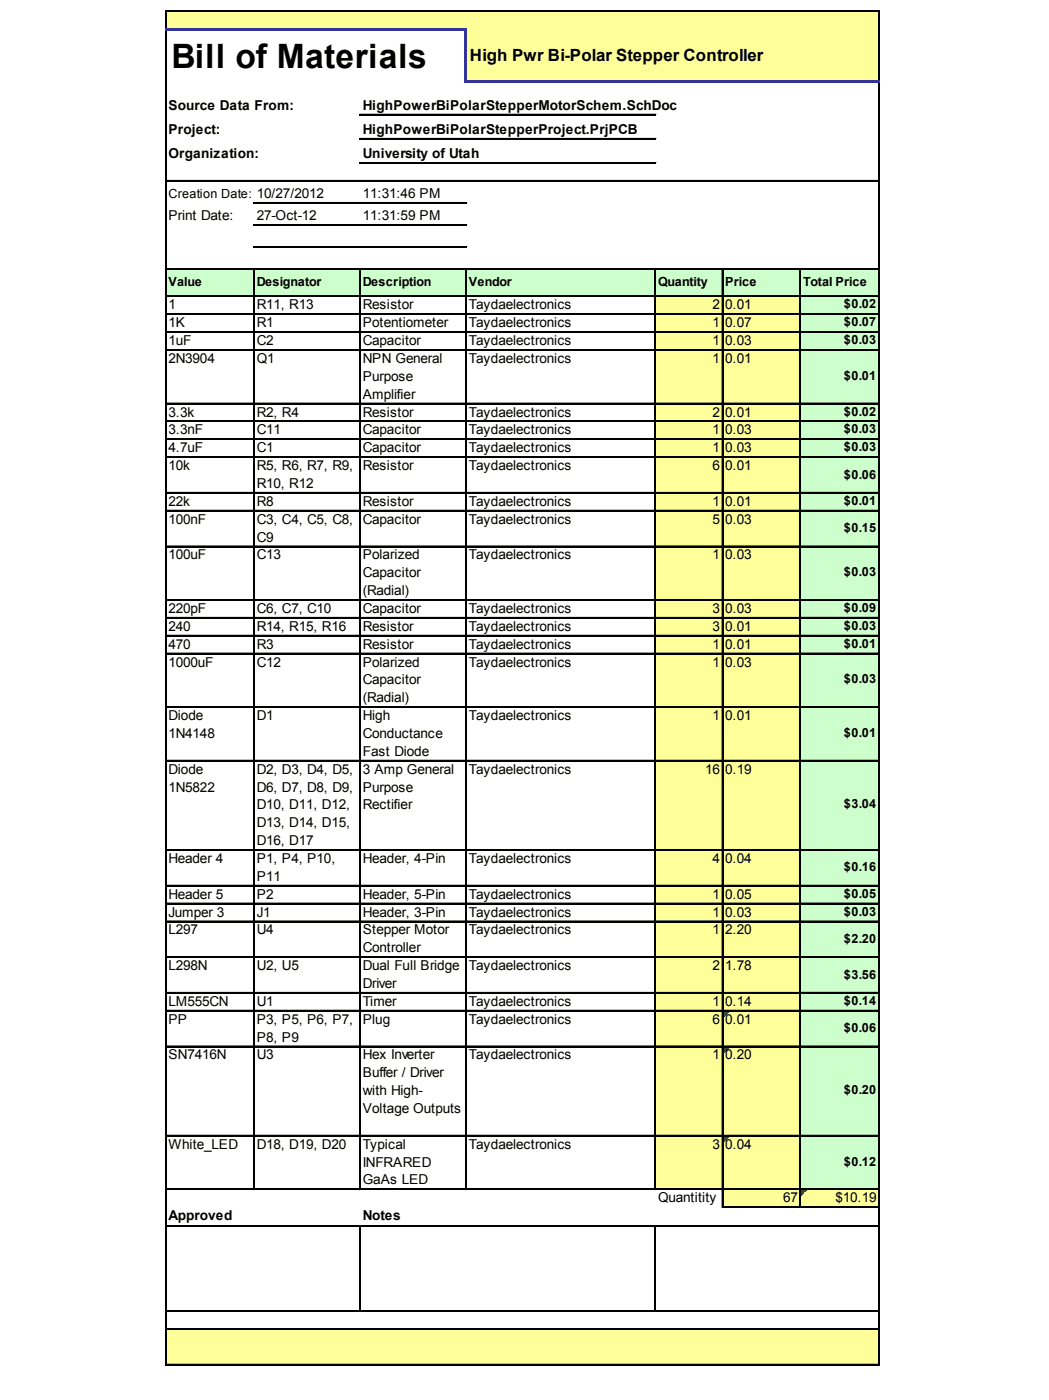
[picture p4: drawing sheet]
<svg xmlns="http://www.w3.org/2000/svg" width="203mm" height="271mm" viewBox="0 0 203 271" stroke-linecap="round" stroke-linejoin="round" font-family="sans-serif">
<defs><g id="words">
<text font-size="6.5" x="33.2" y="13.2">Bill of Materials</text>
<text font-size="3.3" x="90.9" y="11.8">High Pwr Bi-Polar Stepper Controller</text>
<g font-size="2.6">
<text x="32.6" y="21.2">Source Data From:</text>
<text x="70.2" y="21.2">HighPowerBiPolarStepperMotorSchem.SchDoc</text>
<text x="32.6" y="25.9">Project:</text>
<text x="70.2" y="25.9">HighPowerBiPolarStepperProject.PrjPCB</text>
<text x="32.6" y="30.6">Organization:</text>
<text x="70.2" y="30.6">University of Utah</text>
<text x="70.2" y="38.3">11:31:46 PM</text>
<text x="32.6" y="42.6">Print Date:</text>
<text x="49.6" y="42.6">27-Oct-12</text>
<text x="70.2" y="42.6">11:31:59 PM</text>
<text x="32.6" y="59.9">1</text>
<text x="49.6" y="59.9">R11, R13</text>
<text x="70.2" y="59.9">Resistor</text>
<text x="90.7" y="59.9">Taydaelectronics</text>
<text x="137.8" y="59.9">2</text>
<text x="140.2" y="59.9">0.01</text>
<text x="32.6" y="63.3">1K</text>
<text x="49.6" y="63.3">R1</text>
<text x="70.2" y="63.3">Potentiometer</text>
<text x="90.7" y="63.3">Taydaelectronics</text>
<text x="137.8" y="63.3">1</text>
<text x="140.2" y="63.3">0.07</text>
<text x="32.6" y="66.8">1uF</text>
<text x="32.6" y="70.2">2N3904</text>
<text x="49.6" y="66.8">C2</text>
<text x="49.6" y="70.2">Q1</text>
<text x="70.2" y="66.8">Capacitor</text>
<text x="70.2" y="70.2">NPN General</text>
<text x="90.7" y="66.8">Taydaelectronics</text>
<text x="90.7" y="70.2">Taydaelectronics</text>
<text x="137.8" y="66.8">1</text>
<text x="137.8" y="70.2">1</text>
<text x="140.2" y="66.8">0.03</text>
<text x="140.2" y="70.2">0.01</text>
<text x="70.2" y="73.7">Purpose</text>
<text x="70.2" y="77.2">Amplifier</text>
<text x="32.6" y="80.6">3.3k</text>
<text x="49.6" y="80.6">R2, R4</text>
<text x="70.2" y="80.6">Resistor</text>
<text x="90.7" y="80.6">Taydaelectronics</text>
<text x="137.8" y="80.6">2</text>
<text x="140.2" y="80.6">0.01</text>
<text x="32.6" y="84.1">3.3nF</text>
<text x="32.6" y="87.5">4.7uF</text>
<text x="49.6" y="84.1">C11</text>
<text x="49.6" y="87.5">C1</text>
<text x="70.2" y="84.1">Capacitor</text>
<text x="70.2" y="87.5">Capacitor</text>
<text x="90.7" y="84.1">Taydaelectronics</text>
<text x="90.7" y="87.5">Taydaelectronics</text>
<text x="137.8" y="84.1">1</text>
<text x="137.8" y="87.5">1</text>
<text x="140.2" y="84.1">0.03</text>
<text x="140.2" y="87.5">0.03</text>
<text x="32.6" y="91">10k</text>
<text x="49.6" y="91">R5, R6, R7, R9,</text>
<text x="49.6" y="94.4">R10, R12</text>
<text x="70.2" y="91">Resistor</text>
<text x="90.7" y="91">Taydaelectronics</text>
<text x="137.8" y="91">6</text>
<text x="140.2" y="91">0.01</text>
<text x="32.6" y="97.9">22k</text>
<text x="32.6" y="101.3">100nF</text>
<text x="49.6" y="97.9">R8</text>
<text x="49.6" y="101.3">C3, C4, C5, C8,</text>
<text x="70.2" y="97.9">Resistor</text>
<text x="70.2" y="101.3">Capacitor</text>
<text x="90.7" y="97.9">Taydaelectronics</text>
<text x="90.7" y="101.3">Taydaelectronics</text>
<text x="137.8" y="97.9">1</text>
<text x="137.8" y="101.3">5</text>
<text x="140.2" y="97.9">0.01</text>
<text x="140.2" y="101.3">0.03</text>
<text x="49.6" y="104.8">C9</text>
<text x="32.6" y="108.3">100uF</text>
<text x="49.6" y="108.3">C13</text>
<text x="70.2" y="108.3">Polarized</text>
<text x="70.2" y="111.7">Capacitor</text>
<text x="90.7" y="108.3">Taydaelectronics</text>
<text x="137.8" y="108.3">1</text>
<text x="140.2" y="108.3">0.03</text>
<text x="32.6" y="118.6">220pF</text>
<text x="49.6" y="118.6">C6, C7, C10</text>
<text x="70.2" y="115.2">(Radial)</text>
<text x="70.2" y="118.6">Capacitor</text>
<text x="90.7" y="118.6">Taydaelectronics</text>
<text x="137.8" y="118.6">3</text>
<text x="140.2" y="118.6">0.03</text>
<text x="32.6" y="122.1">240</text>
<text x="32.6" y="125.5">470</text>
<text x="49.6" y="122.1">R14, R15, R16</text>
<text x="49.6" y="125.5">R3</text>
<text x="70.2" y="122.1">Resistor</text>
<text x="70.2" y="125.5">Resistor</text>
<text x="90.7" y="122.1">Taydaelectronics</text>
<text x="90.7" y="125.5">Taydaelectronics</text>
<text x="137.8" y="122.1">3</text>
<text x="137.8" y="125.5">1</text>
<text x="140.2" y="122.1">0.01</text>
<text x="140.2" y="125.5">0.01</text>
<text x="32.6" y="129">1000uF</text>
<text x="49.6" y="129">C12</text>
<text x="70.2" y="129">Polarized</text>
<text x="90.7" y="129">Taydaelectronics</text>
<text x="137.8" y="129">1</text>
<text x="140.2" y="129">0.03</text>
<text x="70.2" y="132.4">Capacitor</text>
<text x="70.2" y="135.9">(Radial)</text>
<text x="32.6" y="139.4">Diode</text>
<text x="32.6" y="142.8">1N4148</text>
<text x="49.6" y="139.4">D1</text>
<text x="70.2" y="139.4">High</text>
<text x="70.2" y="142.8">Conductance</text>
<text x="90.7" y="139.4">Taydaelectronics</text>
<text x="137.8" y="139.4">1</text>
<text x="140.2" y="139.4">0.01</text>
<text x="32.6" y="149.7">Diode</text>
<text x="49.6" y="149.7">D2, D3, D4, D5,</text>
<text x="70.2" y="146.3">Fast Diode</text>
<text x="70.2" y="149.7">3 Amp General</text>
<text x="90.7" y="149.7">Taydaelectronics</text>
<text x="136.4" y="149.7">16</text>
<text x="140.2" y="149.7">0.19</text>
<text x="32.6" y="153.2">1N5822</text>
<text x="49.6" y="153.2">D6, D7, D8, D9,</text>
<text x="70.2" y="153.2">Purpose</text>
<text x="49.6" y="156.6">D10, D11, D12,</text>
<text x="49.6" y="160.1">D13, D14, D15,</text>
<text x="70.2" y="156.6">Rectifier</text>
<text x="32.6" y="167">Header 4</text>
<text x="49.6" y="163.5">D16, D17</text>
<text x="49.6" y="167">P1, P4, P10,</text>
<text x="70.2" y="167">Header, 4-Pin</text>
<text x="90.7" y="167">Taydaelectronics</text>
<text x="137.8" y="167">4</text>
<text x="140.2" y="167">0.04</text>
<text x="32.6" y="173.9">Header 5</text>
<text x="49.6" y="170.5">P11</text>
<text x="49.6" y="173.9">P2</text>
<text x="70.2" y="173.9">Header, 5-Pin</text>
<text x="90.7" y="173.9">Taydaelectronics</text>
<text x="137.8" y="173.9">1</text>
<text x="140.2" y="173.9">0.05</text>
<text x="32.6" y="177.4">Jumper 3</text>
<text x="49.6" y="177.4">J1</text>
<text x="70.2" y="177.4">Header, 3-Pin</text>
<text x="90.7" y="177.4">Taydaelectronics</text>
<text x="137.8" y="177.4">1</text>
<text x="140.2" y="177.4">0.03</text>
<text x="32.6" y="180.8">L297</text>
<text x="49.6" y="180.8">U4</text>
<text x="70.2" y="180.8">Stepper Motor</text>
<text x="70.2" y="184.3">Controller</text>
<text x="90.7" y="180.8">Taydaelectronics</text>
<text x="137.8" y="180.8">1</text>
<text x="140.2" y="180.8">2.20</text>
<text x="32.6" y="187.7">L298N</text>
<text x="49.6" y="187.7">U2, U5</text>
<text x="70.2" y="187.7">Dual Full Bridge</text>
<text x="70.2" y="191.2">Driver</text>
<text x="90.7" y="187.7">Taydaelectronics</text>
<text x="137.8" y="187.7">2</text>
<text x="140.2" y="187.7">1.78</text>
<text x="32.6" y="194.6">LM555CN</text>
<text x="49.6" y="194.6">U1</text>
<text x="70.2" y="194.6">Timer</text>
<text x="90.7" y="194.6">Taydaelectronics</text>
<text x="137.8" y="194.6">1</text>
<text x="140.2" y="194.6">0.14</text>
<text x="32.6" y="198.1">PP</text>
<text x="49.6" y="198.1">P3, P5, P6, P7,</text>
<text x="49.6" y="201.6">P8, P9</text>
<text x="70.2" y="198.1">Plug</text>
<text x="90.7" y="198.1">Taydaelectronics</text>
<text x="137.8" y="198.1">6</text>
<text x="140.2" y="198.1">0.01</text>
<text x="32.6" y="205">SN7416N</text>
<text x="49.6" y="205">U3</text>
<text x="70.2" y="205">Hex Inverter</text>
<text x="70.2" y="208.5">Buffer / Driver</text>
<text x="90.7" y="205">Taydaelectronics</text>
<text x="137.8" y="205">1</text>
<text x="140.2" y="205">0.20</text>
<text x="70.2" y="211.9">with High-</text>
<text x="70.2" y="215.4">Voltage Outputs</text>
<text x="32.6" y="222.3">White_LED</text>
<text x="49.6" y="222.3">D18, D19, D20</text>
<text x="70.2" y="222.3">Typical</text>
<text x="70.2" y="225.8">INFRARED</text>
<text x="90.7" y="222.3">Taydaelectronics</text>
<text x="137.8" y="222.3">3</text>
<text x="140.2" y="222.3">0.04</text>
<text x="70.2" y="229.2">GaAs LED</text>
<text x="127.2" y="232.7">Quantitity</text>
<text x="151.4" y="232.7">67</text>
<text x="161.6" y="232.7">$10.19</text>
<text x="32.6" y="236.1">Approved</text>
<text x="70.2" y="236.1">Notes</text>
</g>
<g font-size="2.4">
<text x="32.6" y="38.3">Creation Date: 10/27/2012</text>
<text x="32.6" y="55.4">Value</text>
<text x="49.6" y="55.4">Designator</text>
<text x="70.2" y="55.4">Description</text>
<text x="90.7" y="55.4">Vendor</text>
<text x="127.2" y="55.4">Quantity</text>
<text x="140.2" y="55.4">Price</text>
<text x="155.3" y="55.4">Total Price</text>
<text x="163.2" y="59.7">$0.02</text>
<text x="163.2" y="63.1">$0.07</text>
<text x="163.2" y="66.6">$0.03</text>
<text x="163.2" y="73.5">$0.01</text>
<text x="163.2" y="80.4">$0.02</text>
<text x="163.2" y="83.9">$0.03</text>
<text x="163.2" y="87.3">$0.03</text>
<text x="163.2" y="92.6">$0.06</text>
<text x="163.2" y="97.7">$0.01</text>
<text x="163.2" y="103">$0.15</text>
<text x="163.2" y="111.5">$0.03</text>
<text x="163.2" y="118.4">$0.09</text>
<text x="163.2" y="121.9">$0.03</text>
<text x="163.2" y="125.3">$0.01</text>
<text x="163.2" y="132.3">$0.03</text>
<text x="163.2" y="142.6">$0.01</text>
<text x="163.2" y="156.5">$3.04</text>
<text x="163.2" y="168.6">$0.16</text>
<text x="163.2" y="173.7">$0.05</text>
<text x="163.2" y="177.2">$0.03</text>
<text x="163.2" y="182.5">$2.20</text>
<text x="163.2" y="189.4">$3.56</text>
<text x="163.2" y="194.5">$0.14</text>
<text x="163.2" y="199.8">$0.06</text>
<text x="163.2" y="211.7">$0.20</text>
<text x="163.2" y="225.6">$0.12</text>
</g>
</g></defs>
<g fill="#ff9">
<path d="M32.1 2.1h138v3.7h-138z"/>
<path d="M90.1 5.6h80v10.4h-80z"/>
</g>
<path d="M32.1 52h138v5.5h-138z" fill="#cfc"/>
<path d="M126.6 57.3h28.3v3.6h-28.3z" fill="#ff9"/>
<path d="M154.7 57.3h15.4v3.6h-15.4z" fill="#cfc"/>
<path d="M126.6 60.7h28.3v3.7h-28.3z" fill="#ff9"/>
<path d="M154.7 60.7h15.4v3.7h-15.4z" fill="#cfc"/>
<path d="M126.6 64.2h28.3v3.6h-28.3z" fill="#ff9"/>
<path d="M154.7 64.2h15.4v3.6h-15.4z" fill="#cfc"/>
<path d="M126.6 67.6h28.3v10.6h-28.3z" fill="#ff9"/>
<path d="M154.7 67.6h15.4v10.6h-15.4z" fill="#cfc"/>
<path d="M126.6 78h28.3v3.7h-28.3z" fill="#ff9"/>
<path d="M154.7 78h15.4v3.7h-15.4z" fill="#cfc"/>
<path d="M126.6 81.5h28.3v3.6h-28.3z" fill="#ff9"/>
<path d="M154.7 81.5h15.4v3.6h-15.4z" fill="#cfc"/>
<path d="M126.6 84.9h28.3v3.7h-28.3z" fill="#ff9"/>
<path d="M154.7 84.9h15.4v3.7h-15.4z" fill="#cfc"/>
<path d="M126.6 88.4h28.3v7.1h-28.3z" fill="#ff9"/>
<path d="M154.7 88.4h15.4v7.1h-15.4z" fill="#cfc"/>
<path d="M126.6 95.3h28.3v3.7h-28.3z" fill="#ff9"/>
<path d="M154.7 95.3h15.4v3.7h-15.4z" fill="#cfc"/>
<path d="M126.6 98.7h28.3v7.2h-28.3z" fill="#ff9"/>
<path d="M154.7 98.7h15.4v7.2h-15.4z" fill="#cfc"/>
<path d="M126.6 105.7h28.3v10.5h-28.3z" fill="#ff9"/>
<path d="M154.7 105.7h15.4v10.5h-15.4z" fill="#cfc"/>
<path d="M126.6 116h28.3v3.7h-28.3z" fill="#ff9"/>
<path d="M154.7 116h15.4v3.7h-15.4z" fill="#cfc"/>
<path d="M126.6 119.5h28.3v3.6h-28.3z" fill="#ff9"/>
<path d="M154.7 119.5h15.4v3.6h-15.4z" fill="#cfc"/>
<path d="M126.6 122.9h28.3v3.7h-28.3z" fill="#ff9"/>
<path d="M154.7 122.9h15.4v3.7h-15.4z" fill="#cfc"/>
<path d="M126.6 126.4h28.3v10.6h-28.3z" fill="#ff9"/>
<path d="M154.7 126.4h15.4v10.6h-15.4z" fill="#cfc"/>
<path d="M126.6 136.8h28.3v10.5h-28.3z" fill="#ff9"/>
<path d="M154.7 136.8h15.4v10.5h-15.4z" fill="#cfc"/>
<path d="M126.6 147.1h28.3v55.5h-28.3z" fill="#ff9"/>
<path d="M154.7 147.1h15.4v55.5h-15.4z" fill="#cfc"/>
<path d="M139.8 195.7h1.1" fill="none" stroke="#008000" stroke-width=".2"/>
<path d="M139.8 195.7h1.1v.2h-1.1z" fill="#008000"/>
<path d="M139.8 195.9h.9" fill="none" stroke="#008000" stroke-width=".2"/>
<path d="M139.8 195.9h.9v.2h-.9z" fill="#008000"/>
<path d="M139.8 196.1h.6" fill="none" stroke="#008000" stroke-width=".2"/>
<path d="M139.8 196.1h.6v.2h-.6z" fill="#008000"/>
<path d="M139.8 196.3h.4" fill="none" stroke="#008000" stroke-width=".2"/>
<path d="M139.8 196.3h.4v.2h-.4z" fill="#008000"/>
<path d="M139.8 196.5h.2" fill="none" stroke="#008000" stroke-width=".2"/>
<path d="M139.8 196.5h.2v.2h-.2z" fill="#008000"/>
<path d="M126.6 202.4h28.3v17.5h-28.3z" fill="#ff9"/>
<path d="M154.7 202.4h15.4v17.5h-15.4z" fill="#cfc"/>
<path d="M139.8 202.6h1.1" fill="none" stroke="#008000" stroke-width=".2"/>
<path d="M139.8 202.6h1.1v.2h-1.1z" fill="#008000"/>
<path d="M139.8 202.8h.9" fill="none" stroke="#008000" stroke-width=".2"/>
<path d="M139.8 202.8h.9v.2h-.9z" fill="#008000"/>
<path d="M139.8 203h.6" fill="none" stroke="#008000" stroke-width=".2"/>
<path d="M139.8 203h.6v.2h-.6z" fill="#008000"/>
<path d="M139.8 203.2h.4" fill="none" stroke="#008000" stroke-width=".2"/>
<path d="M139.8 203.2h.4v.2h-.4z" fill="#008000"/>
<path d="M139.8 203.4h.2" fill="none" stroke="#008000" stroke-width=".2"/>
<path d="M139.8 203.4h.2v.2h-.2z" fill="#008000"/>
<path d="M126.6 219.7h28.3v10.6h-28.3z" fill="#ff9"/>
<path d="M154.7 219.7h15.4v10.6h-15.4z" fill="#cfc"/>
<path d="M139.8 219.9h1.1" fill="none" stroke="#008000" stroke-width=".2"/>
<path d="M139.8 219.9h1.1v.2h-1.1z" fill="#008000"/>
<path d="M139.8 220.1h.9" fill="none" stroke="#008000" stroke-width=".2"/>
<path d="M139.8 220.1h.9v.2h-.9z" fill="#008000"/>
<path d="M139.8 220.3h.6" fill="none" stroke="#008000" stroke-width=".2"/>
<path d="M139.8 220.3h.6v.2h-.6z" fill="#008000"/>
<path d="M139.8 220.5h.4" fill="none" stroke="#008000" stroke-width=".2"/>
<path d="M139.8 220.5h.4v.2h-.4z" fill="#008000"/>
<path d="M139.8 220.7h.2" fill="none" stroke="#008000" stroke-width=".2"/>
<path d="M139.8 220.7h.2v.2h-.2z" fill="#008000"/>
<path d="M139.6 230.1h30.5v3.6h-30.5z" fill="#ff9"/>
<path d="M154.9 230.3h1" fill="none" stroke="#008000" stroke-width=".2"/>
<path d="M154.9 230.3h1v.2h-1z" fill="#008000"/>
<path d="M154.9 230.5h.8" fill="none" stroke="#008000" stroke-width=".2"/>
<path d="M154.9 230.5h.8v.2h-.8z" fill="#008000"/>
<path d="M154.9 230.7h.6" fill="none" stroke="#008000" stroke-width=".2"/>
<path d="M154.9 230.7h.6v.2h-.6z" fill="#008000"/>
<path d="M154.9 230.9h.4" fill="none" stroke="#008000" stroke-width=".2"/>
<path d="M154.9 230.9h.4v.2h-.4z" fill="#008000"/>
<path d="M154.9 231.1h.2" fill="none" stroke="#008000" stroke-width=".2"/>
<path d="M154.9 231.1h.2v.2h-.2z" fill="#008000"/>
<path d="M32.1 257.1h138v7.1h-138z" fill="#ff9"/>
<g fill="none" stroke="#000" stroke-width=".2">
<path d="M32 2v3.4M32 5.8v258.4M32.1 2v3.4M32.1 5.8v258.4M32.2 2h137.9M32.2 2.1h137.9M169.9 2.2v13.4M169.9 16v248.2M170 2.2v13.4M170 16v248.2M32.2 34.9h137.9M32.2 35h137.9"/>
<path d="M49 39.2h41.3M49 39.3h41.3M69.5 22.1h57.3M69.5 22.2h57.3M69.5 26.8h57.3M69.5 26.9h57.3M69.5 31.5h57.3M69.5 31.6h57.3M32.2 52h137.9M32.2 52.1h137.9M32.2 57.3h137.9M32.2 57.4h137.9"/>
<path d="M49 52.2v178.1M49 43.5h41.3M49 43.6h41.3M49 47.7h41.3M49 47.8h41.3M49.1 52.2v178.1M69.5 52.2v178.1M69.6 52.2v178.1M90.1 52.2v178.1M90.2 52.2v178.1M126.6 52.2v178.1M126.7 52.2v178.1"/>
<path d="M139.6 52.2v181.5M139.7 52.2v181.5M154.7 52.2v181.5M154.8 52.2v181.5M32.2 60.7h137.9M32.2 60.8h137.9M32.2 64.2h137.9M32.2 64.3h137.9M32.2 67.6h137.9M32.2 67.7h137.9M32.2 78h137.9M32.2 78.1h137.9"/>
<path d="M32.2 81.5h137.9M32.2 81.6h137.9M32.2 84.9h137.9M32.2 85h137.9M32.2 88.4h137.9M32.2 88.5h137.9M32.2 95.3h137.9M32.2 95.4h137.9M32.2 98.7h137.9M32.2 98.8h137.9M32.2 105.7h137.9M32.2 105.8h137.9"/>
<path d="M32.2 116h137.9M32.2 116.1h137.9M32.2 119.5h137.9M32.2 119.6h137.9M32.2 122.9h137.9M32.2 123h137.9M32.2 126.4h137.9M32.2 126.5h137.9M32.2 136.8h137.9M32.2 136.9h137.9M32.2 147.1h137.9M32.2 147.2h137.9"/>
<path d="M32.2 164.4h137.9M32.2 164.5h137.9M32.2 171.3h137.9M32.2 171.4h137.9M32.2 174.8h137.9M32.2 174.9h137.9M32.2 178.2h137.9M32.2 178.3h137.9M32.2 185.1h137.9M32.2 185.2h137.9M32.2 192.1h137.9M32.2 192.2h137.9"/>
<path d="M32.2 195.5h137.9M32.2 195.6h137.9M32.2 202.4h137.9M32.2 202.5h137.9M32.2 219.7h137.9M32.2 219.8h137.9M32.2 230.1h137.9M32.2 230.2h137.9M32.2 237.2h137.9M32.2 237.3h137.9M69.6 237.4v16.2M126.7 237.4v16.2"/>
<path d="M139.8 233.5h30.3M139.8 233.6h30.3M32.2 253.6h137.9M32.2 253.8h137.9M32.2 257.1h137.9M32.2 257.2h137.9M32.2 264h137.9M32.2 264.1h137.9"/>
</g>
<path d="M32 5.6h58.3M90.1 5.8v10.2M90.3 15.8h79.8" fill="none" stroke="#339" stroke-width=".41"/>
<use href="#words"/>
</svg>
